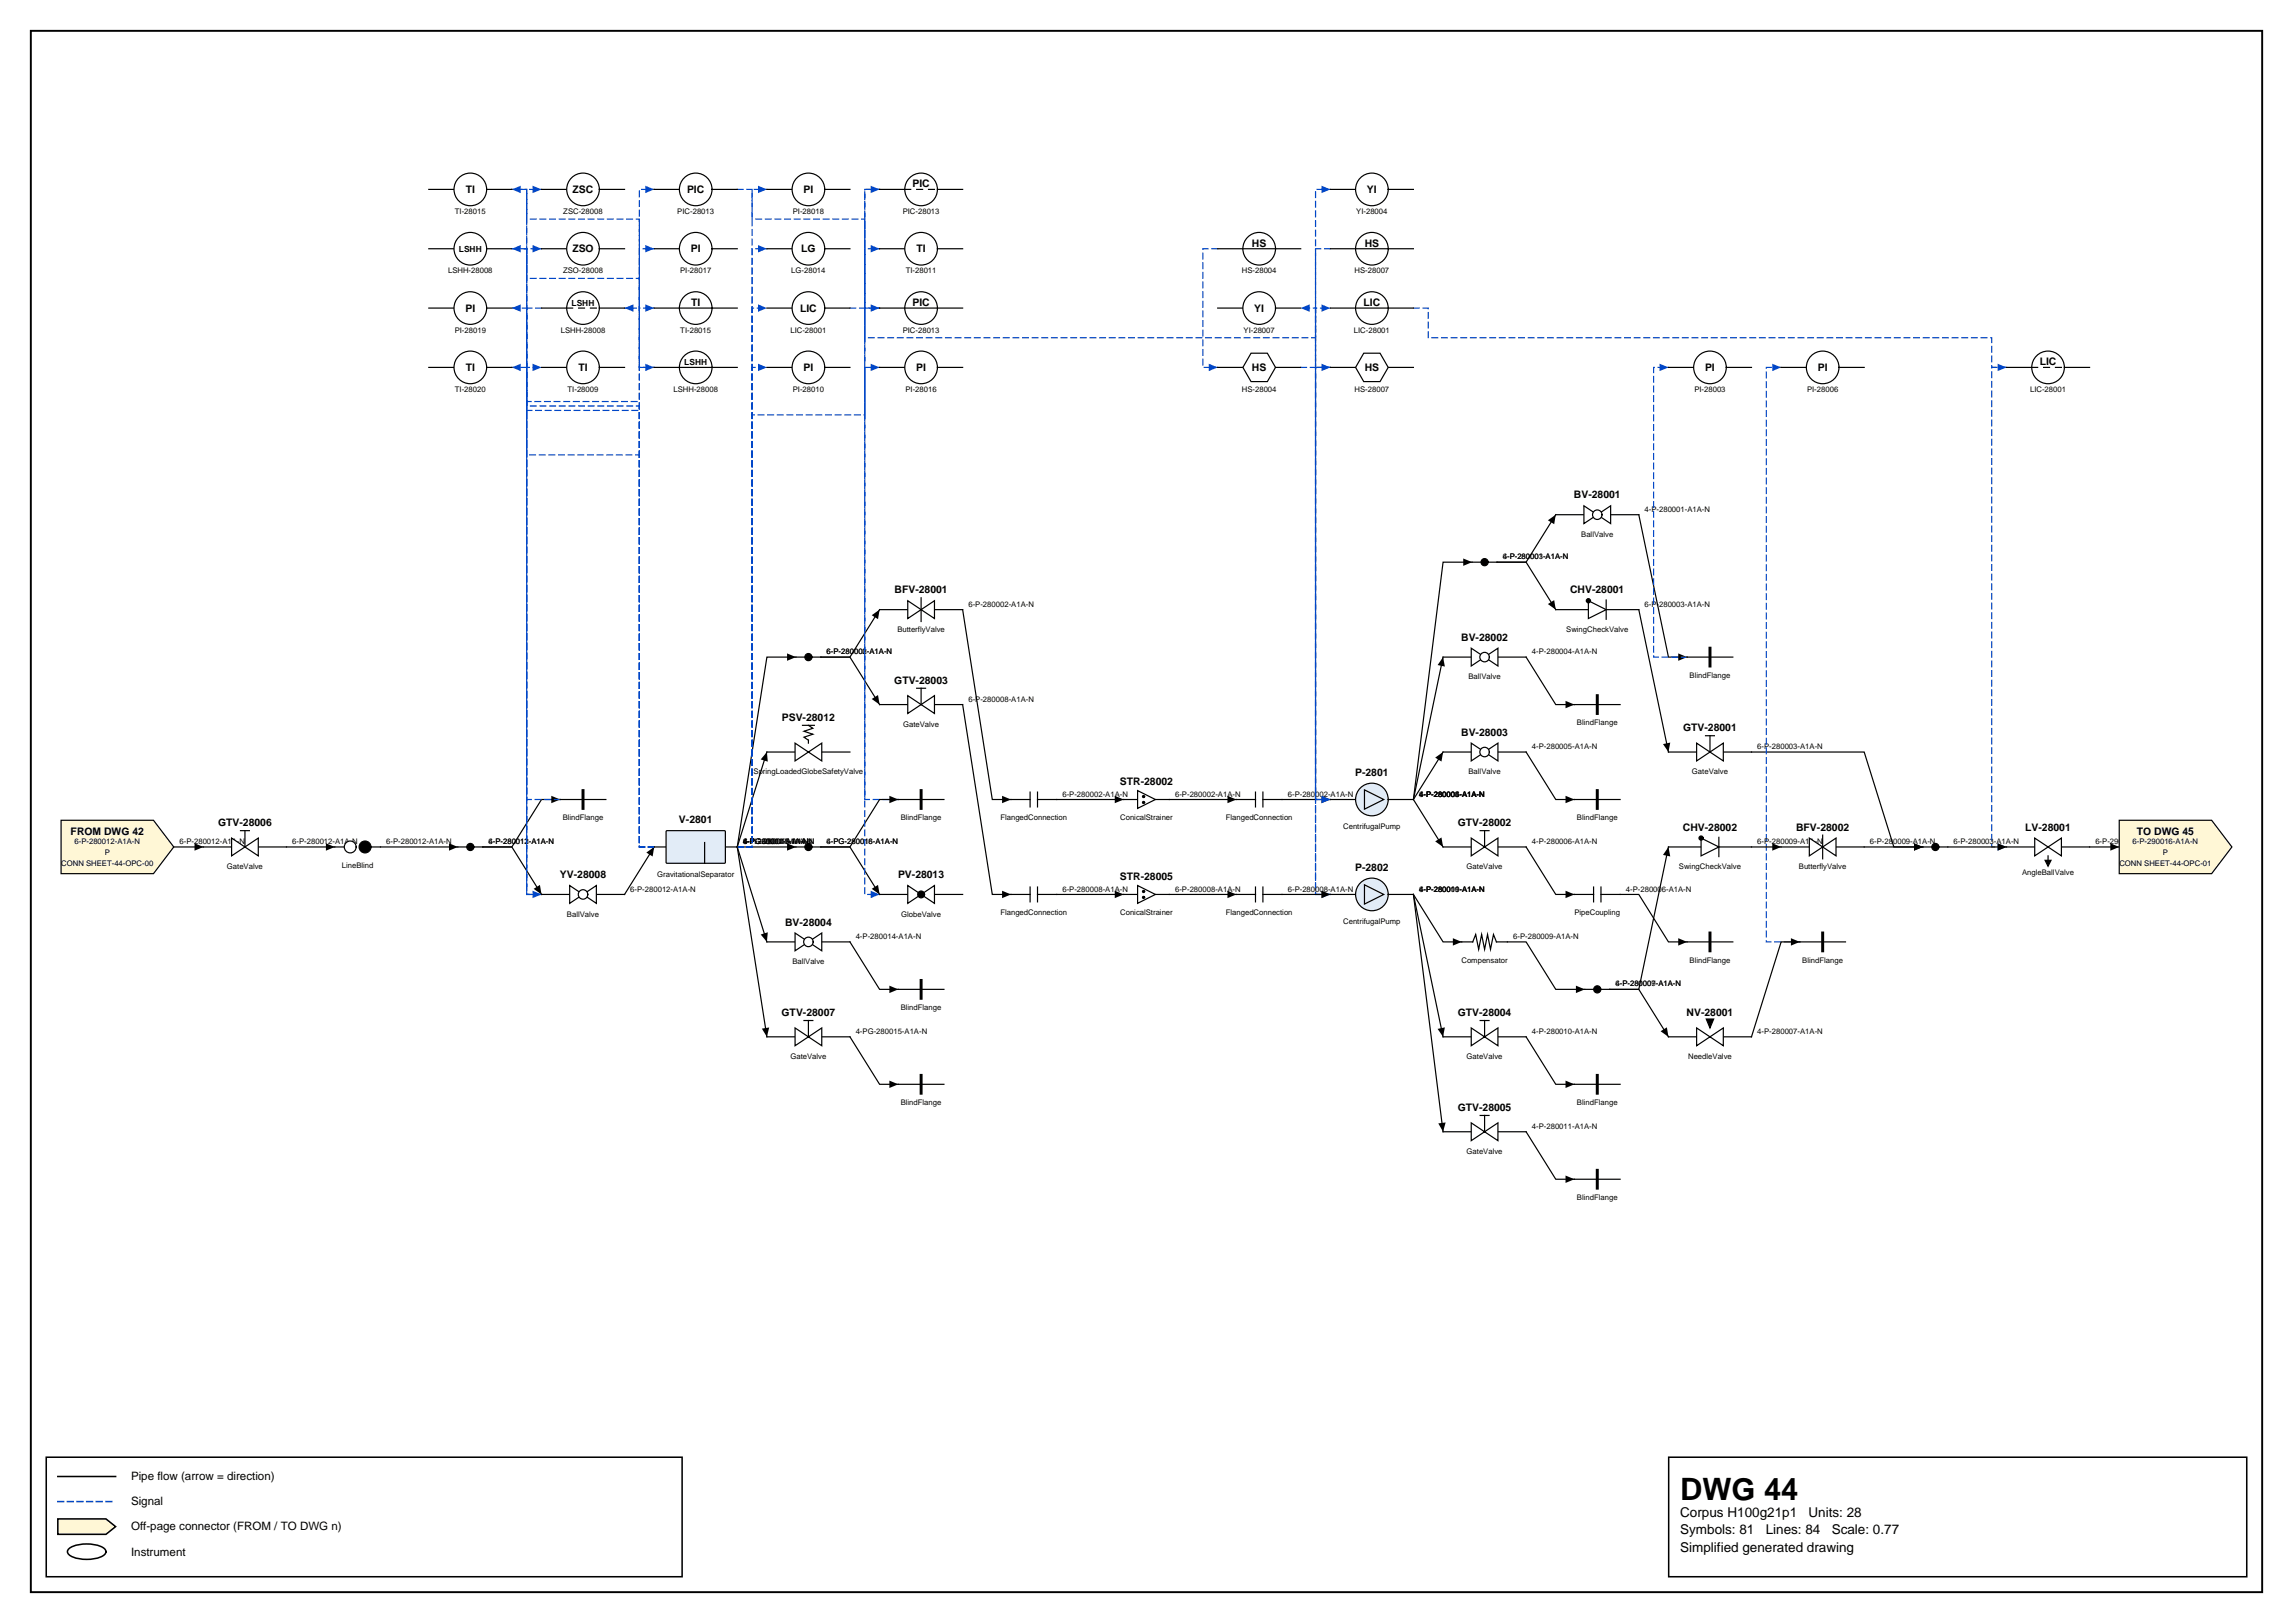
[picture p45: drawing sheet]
<svg xmlns="http://www.w3.org/2000/svg" width="420mm" height="297mm" viewBox="0 0 420 297" stroke-linecap="round" stroke-linejoin="round" font-family="sans-serif">
<defs><g id="words">
<text font-size="5.6" x="307.6" y="274.5">DWG 44</text>
<g font-size="2.5">
<text x="307.6" y="277.6">Corpus H100g21p1</text>
<text x="307.6" y="280.8">Symbols: 81</text>
<text x="323.3" y="280.8">Lines: 84</text>
<text x="331.1" y="277.6">Units: 28</text>
<text x="335.3" y="280.8">Scale: 0.77</text>
<text x="307.6" y="284">Simplified generated drawing</text>
</g>
<g font-size="2.1">
<text x="24" y="270.9">Pipe flow (arrow = direction)</text>
<text x="24" y="275.5">Signal</text>
<text x="24" y="280.1">Off-page connector (FROM / TO DWG n)</text>
<text x="24" y="284.7">Instrument</text>
</g>
<g font-size="1.9">
<text x="85.3" y="35.3">TI</text>
<text x="104.8" y="35.3">ZSC</text>
<text x="125.8" y="35.3">PIC</text>
<text x="147.1" y="35.3">PI</text>
<text x="167.1" y="34.3">PIC</text>
<text x="250.3" y="35.3">YI</text>
<text x="104.8" y="46.2">ZSO</text>
<text x="126.5" y="46.2">PI</text>
<text x="146.7" y="46.2">LG</text>
<text x="167.8" y="46.2">TI</text>
<text x="229.2" y="45.1">HS</text>
<text x="249.8" y="45.1">HS</text>
<text x="85.2" y="57">PI</text>
<text x="126.5" y="56">TI</text>
<text x="146.5" y="57">LIC</text>
<text x="167.1" y="56">PIC</text>
<text x="229.6" y="57">YI</text>
<text x="249.6" y="56">LIC</text>
<text x="85.3" y="67.9">TI</text>
<text x="105.9" y="67.9">TI</text>
<text x="147.1" y="67.9">PI</text>
<text x="167.7" y="67.9">PI</text>
<text x="229.2" y="67.9">HS</text>
<text x="249.8" y="67.9">HS</text>
<text x="312.2" y="67.9">PI</text>
<text x="332.8" y="67.9">PI</text>
<text x="373.4" y="66.8">LIC</text>
<text x="288.2" y="91.2">BV-28001</text>
<text x="163.8" y="108.6">BFV-28001</text>
<text x="287.5" y="108.6">CHV-28001</text>
<text x="267.5" y="117.3">BV-28002</text>
<text x="163.7" y="125.2">GTV-28003</text>
<text x="143.1" y="131.9">PSV-28012</text>
<text x="267.5" y="134.7">BV-28003</text>
<text x="308.2" y="133.9">GTV-28001</text>
<text x="205" y="143.6">STR-28002</text>
<text x="248.1" y="142">P-2801</text>
<text x="12.9" y="152.7">FROM DWG 42</text>
<text x="39.9" y="151.2">GTV-28006</text>
<text x="124.3" y="150.7">V-2801</text>
<text x="266.9" y="151.2">GTV-28002</text>
<text x="308.1" y="152">CHV-28002</text>
<text x="328.8" y="152">BFV-28002</text>
<text x="370.8" y="152">LV-28001</text>
<text x="391.2" y="152.7">TO DWG 45</text>
<text x="102.5" y="160.7">YV-28008</text>
<text x="164.4" y="160.7">PV-28013</text>
<text x="205" y="161">STR-28005</text>
<text x="248.1" y="159.4">P-2802</text>
<text x="143.7" y="169.4">BV-28004</text>
<text x="143.1" y="186">GTV-28007</text>
<text x="266.9" y="186">GTV-28004</text>
<text x="308.8" y="186">NV-28001</text>
<text x="266.9" y="203.3">GTV-28005</text>
</g>
<g font-size="1.5">
<text x="84" y="46.2">LSHH</text>
<text x="104.7" y="56">LSHH</text>
<text x="125.3" y="66.8">LSHH</text>
</g>
<g font-size="1.4">
<text x="83.3" y="39.2">TI-28015</text>
<text x="103.1" y="39.2">ZSC-28008</text>
<text x="124" y="39.2">PIC-28013</text>
<text x="145.1" y="39.2">PI-28018</text>
<text x="165.3" y="39.2">PIC-28013</text>
<text x="248.3" y="39.2">YI-28004</text>
<text x="82" y="50.1">LSHH-28008</text>
<text x="103.1" y="50.1">ZSO-28008</text>
<text x="124.5" y="50.1">PI-28017</text>
<text x="144.9" y="50.1">LG-28014</text>
<text x="165.8" y="50.1">TI-28011</text>
<text x="227.4" y="50.1">HS-28004</text>
<text x="248" y="50.1">HS-28007</text>
<text x="83.2" y="60.9">PI-28019</text>
<text x="102.7" y="60.9">LSHH-28008</text>
<text x="124.6" y="60.9">TI-28015</text>
<text x="144.7" y="60.9">LIC-28001</text>
<text x="165.3" y="60.9">PIC-28013</text>
<text x="227.7" y="60.9">YI-28007</text>
<text x="247.9" y="60.9">LIC-28001</text>
<text x="83.3" y="71.8">TI-28020</text>
<text x="103.9" y="71.8">TI-28009</text>
<text x="123.3" y="71.8">LSHH-28008</text>
<text x="145.1" y="71.8">PI-28010</text>
<text x="165.8" y="71.8">PI-28016</text>
<text x="227.4" y="71.8">HS-28004</text>
<text x="248" y="71.8">HS-28007</text>
<text x="310.2" y="71.8">PI-28003</text>
<text x="330.8" y="71.8">PI-28006</text>
<text x="371.7" y="71.8">LIC-28001</text>
<text x="301.1" y="93.7">4-P-280001-A1A-N</text>
<text x="289.5" y="98.3">BallValve</text>
<text x="275.1" y="102.4">6-P-280003-A1A-N</text>
<text x="275.1" y="102.4">4-P-280001-A1A-N</text>
<text x="177.3" y="111">6-P-280002-A1A-N</text>
<text x="301.1" y="111">6-P-280003-A1A-N</text>
<text x="151.3" y="119.7">6-P-280002-A1A-N</text>
<text x="151.3" y="119.7">6-P-280008-A1A-N</text>
<text x="164.3" y="115.6">ButterflyValve</text>
<text x="280.5" y="119.7">4-P-280004-A1A-N</text>
<text x="286.7" y="115.6">SwingCheckValve</text>
<text x="268.9" y="124.3">BallValve</text>
<text x="309.3" y="124.1">BlindFlange</text>
<text x="177.3" y="128.4">6-P-280008-A1A-N</text>
<text x="165.3" y="133">GateValve</text>
<text x="280.5" y="137.1">4-P-280005-A1A-N</text>
<text x="288.7" y="132.7">BlindFlange</text>
<text x="321.7" y="137.1">6-P-280003-A1A-N</text>
<text x="138" y="141.7">SpringLoadedGlobeSafetyValve</text>
<text x="268.9" y="141.7">BallValve</text>
<text x="309.8" y="141.7">GateValve</text>
<text x="194.5" y="145.8">6-P-280002-A1A-N</text>
<text x="215.1" y="145.8">6-P-280002-A1A-N</text>
<text x="235.8" y="145.8">6-P-280002-A1A-N</text>
<text x="259.8" y="145.8">4-P-280005-A1A-N</text>
<text x="259.8" y="145.8">6-P-280003-A1A-N</text>
<text x="259.8" y="145.8">4-P-280004-A1A-N</text>
<text x="259.8" y="145.8">4-P-280006-A1A-N</text>
<text x="13.6" y="154.5">6-P-280012-A1A-N</text>
<text x="32.9" y="154.5">6-P-280012-A1A-N</text>
<text x="53.5" y="154.5">6-P-280012-A1A-N</text>
<text x="70.7" y="154.5">6-P-280012-A1A-N</text>
<text x="89.4" y="154.5">6-P-280012-A1A-N</text>
<text x="89.4" y="154.5">4-P-280013-A1A-N</text>
<text x="103" y="150.1">BlindFlange</text>
<text x="136" y="154.5">4-FL-280017-A1A-N</text>
<text x="136" y="154.5">6-P-280002-A1A-N</text>
<text x="136" y="154.5">4-P-280014-A1A-N</text>
<text x="136" y="154.5">6-PG-280018-A1A-N</text>
<text x="136" y="154.5">4-PG-280015-A1A-N</text>
<text x="151.3" y="154.5">4-PG-280016-A1A-N</text>
<text x="151.3" y="154.5">6-PG-280018-A1A-N</text>
<text x="164.9" y="150.1">BlindFlange</text>
<text x="183.2" y="150.1">FlangedConnection</text>
<text x="205.1" y="150.1">ConicalStrainer</text>
<text x="224.4" y="150.1">FlangedConnection</text>
<text x="245.9" y="151.7">CentrifugalPump</text>
<text x="280.5" y="154.5">4-P-280006-A1A-N</text>
<text x="288.7" y="150.1">BlindFlange</text>
<text x="321.7" y="154.5">6-P-280009-A1A-N</text>
<text x="342.4" y="154.5">6-P-280009-A1A-N</text>
<text x="357.7" y="154.5">6-P-280003-A1A-N</text>
<text x="383.6" y="154.5">6-P-290016-A1A-N</text>
<text x="390.5" y="154.5">6-P-290016-A1A-N</text>
<text x="11.2" y="158.4">CONN SHEET-44-OPC-00</text>
<text x="19.2" y="156.5">P</text>
<text x="41.6" y="159.1">GateValve</text>
<text x="62.6" y="158.8">LineBlind</text>
<text x="120.3" y="160.4">GravitationalSeparator</text>
<text x="268.5" y="159.1">GateValve</text>
<text x="307.4" y="159.1">SwingCheckValve</text>
<text x="329.3" y="159.1">ButterflyValve</text>
<text x="370.2" y="160.2">AngleBallValve</text>
<text x="388" y="158.4">CONN SHEET-44-OPC-01</text>
<text x="396" y="156.5">P</text>
<text x="103.8" y="167.8">BallValve</text>
<text x="115.4" y="163.2">6-P-280012-A1A-N</text>
<text x="165" y="167.8">GlobeValve</text>
<text x="183.2" y="167.5">FlangedConnection</text>
<text x="194.5" y="163.2">6-P-280008-A1A-N</text>
<text x="205.1" y="167.5">ConicalStrainer</text>
<text x="215.1" y="163.2">6-P-280008-A1A-N</text>
<text x="224.4" y="167.5">FlangedConnection</text>
<text x="235.8" y="163.2">6-P-280008-A1A-N</text>
<text x="259.8" y="163.2">6-P-280009-A1A-N</text>
<text x="259.8" y="163.2">4-P-280010-A1A-N</text>
<text x="259.8" y="163.2">4-P-280011-A1A-N</text>
<text x="288.2" y="167.5">PipeCoupling</text>
<text x="297.7" y="163.2">4-P-280006-A1A-N</text>
<text x="156.7" y="171.9">4-P-280014-A1A-N</text>
<text x="245.9" y="169.1">CentrifugalPump</text>
<text x="277" y="171.9">6-P-280009-A1A-N</text>
<text x="145.1" y="176.5">BallValve</text>
<text x="267.6" y="176.2">Compensator</text>
<text x="309.3" y="176.2">BlindFlange</text>
<text x="330" y="176.2">BlindFlange</text>
<text x="164.9" y="184.9">BlindFlange</text>
<text x="295.8" y="180.5">6-P-280009-A1A-N</text>
<text x="295.8" y="180.5">4-P-280007-A1A-N</text>
<text x="156.7" y="189.2">4-PG-280015-A1A-N</text>
<text x="280.5" y="189.2">4-P-280010-A1A-N</text>
<text x="321.7" y="189.2">4-P-280007-A1A-N</text>
<text x="144.7" y="193.8">GateValve</text>
<text x="268.5" y="193.8">GateValve</text>
<text x="309.1" y="193.8">NeedleValve</text>
<text x="164.9" y="202.2">BlindFlange</text>
<text x="288.7" y="202.2">BlindFlange</text>
<text x="280.5" y="206.6">4-P-280011-A1A-N</text>
<text x="268.5" y="211.2">GateValve</text>
<text x="288.7" y="219.6">BlindFlange</text>
</g>
</g></defs>
<path d="M5.6 5.6h408.6v285.8h-408.6z" fill="none" stroke="#000" stroke-width=".35"/>
<path d="M8.5 266.7h116.4v21.9h-116.4zM10.6 270.2h10.6M305.5 266.7h105.8v21.9h-105.8z" fill="none" stroke="#000" stroke-width=".28"/>
<path d="M10.6 274.8h10.6" fill="none" stroke="#0046c8" stroke-width=".28" stroke-dasharray="1.1 .7"/>
<path d="M10.6 278h8.8l1.8 1.4-1.8 1.4h-8.8z" fill="#fff7d6" stroke="#000" stroke-width=".28"/>
<path d="M12.7 283.4a6.7 6.7 0 0 1 6.3 0 .72 .72 0 0 1 0 1.2 6.7 6.7 0 0 1-6.3 0 .72 .72 0 0 1 0-1.2z" fill="none" stroke="#000" stroke-width=".28"/>
<path d="M320.7 137.6h20.6l5.4 17.4h5.3M52.4 155h8.9M102.6 146.3h-3.5l-5.4 8.7h-5.3h5.3l5.4 8.7M305.5 155l-5.5 26.1h-5.3h5.3l5.5 8.7M382.6 155h5.4" fill="none" stroke="#000" stroke-width=".22"/>
<path d="M59.7 154.3l1.6 .7-1.6 .7zM100.9 145.6l1.7 .7-1.7 .7zM305.5 155l.3 1.7-1.3-.2zM350.4 154.3l1.6 .7-1.6 .7zM386.4 154.3l1.6 .7-1.6 .7zM97.7 162.7l1.2-.7 .2 1.7zM304 188.7l1.2-.7 .3 1.8z" fill="#000"/>
<path d="M243.6 67.2h-2.7v96.5h2.7" fill="none" stroke="#0046c8" stroke-width=".22" stroke-dasharray="1.1 .7"/>
<path d="M241.9 163l1.7 .7-1.7 .7z" fill="#0046c8"/>
<path d="M161 111.6l-5.4 8.7h-5.3h5.3l5.4 8.7M31.8 155h5.4M193.5 146.3h12.2" fill="none" stroke="#000" stroke-width=".22"/>
<path d="M159.6 112.6l1.4-1-.2 1.7zM159.6 127.9l1.2-.7 .2 1.8zM35.6 154.3l1.6 .7-1.6 .7zM204.1 145.6l1.6 .7-1.6 .7z" fill="#000"/>
<path d="M164.5 146.3h-6.2v-100.8h2.7" fill="none" stroke="#0046c8" stroke-width=".22" stroke-dasharray="1.1 .7"/>
<path d="M159.4 44.8l1.6 .7-1.6 .7z" fill="#0046c8"/>
<path d="M276 172.4h3.4l5.4 8.7h5.4" fill="none" stroke="#000" stroke-width=".22"/>
<path d="M288.5 180.4l1.7 .7-1.7 .7z" fill="#000"/>
<path d="M329.5 172.4h-6.1v-105.2h2.7" fill="none" stroke="#0046c8" stroke-width=".22" stroke-dasharray="1.1 .7"/>
<path d="M324.5 66.6l1.6 .6-1.6 .7z" fill="#0046c8"/>
<path d="M176.2 111.6l5.5 34.7h3.4M300 111.6l5.5 26M69.7 155h14.1M119.8 155l-5.5 8.7M320.7 155h5.4" fill="none" stroke="#000" stroke-width=".22"/>
<path d="M304.5 136.2l1.3-.3-.3 1.7zM82.2 154.3l1.6 .7-1.6 .7zM118.3 156l1.5-1-.3 1.8zM183.5 145.6l1.6 .7-1.6 .7zM324.5 154.3l1.6 .7-1.6 .7z" fill="#000"/>
<path d="M99.1 163.7h-2.7v-118.2h2.7" fill="none" stroke="#0046c8" stroke-width=".22" stroke-dasharray="1.1 .7"/>
<path d="M97.5 44.8l1.6 .7-1.6 .7z" fill="#0046c8"/>
<path d="M99.1 163.7h-2.7v-129h2.7" fill="none" stroke="#0046c8" stroke-width=".22" stroke-dasharray="1.1 .7"/>
<path d="M97.5 34l1.6 .7-1.6 .6z" fill="#0046c8"/>
<path d="M279.4 189.8l5.4 8.6h3.5" fill="none" stroke="#000" stroke-width=".22"/>
<path d="M286.6 197.8l1.7 .6-1.7 .7z" fill="#000"/>
<path d="M135 34.7h2.7v5.4h20.6v16.3h2.7" fill="none" stroke="#0046c8" stroke-width=".22" stroke-dasharray="1.1 .7"/>
<path d="M159.4 55.7l1.6 .7-1.6 .7z" fill="#0046c8"/>
<path d="M155.6 56.4h2.7v5.4h82.6v-5.4h2.7" fill="none" stroke="#0046c8" stroke-width=".22" stroke-dasharray="1.1 .7"/>
<path d="M241.9 55.7l1.7 .7-1.7 .7z" fill="#0046c8"/>
<path d="M234.7 146.3h8.9" fill="none" stroke="#000" stroke-width=".22"/>
<path d="M241.9 145.6l1.7 .7-1.7 .7z" fill="#000"/>
<path d="M99.1 56.4h-2.7v107.3h2.7" fill="none" stroke="#0046c8" stroke-width=".22" stroke-dasharray="1.1 .7"/>
<path d="M97.5 163l1.6 .7-1.6 .7z" fill="#0046c8"/>
<path d="M145.7 120.3h-5.3l-5.4 34.7 5.4-17.4" fill="none" stroke="#000" stroke-width=".22"/>
<path d="M140.4 137.6l.2 1.8-1.3-.4zM144.1 119.6l1.6 .7-1.6 .6z" fill="#000"/>
<path d="M119.8 155h-2.7v-109.5h2.7" fill="none" stroke="#0046c8" stroke-width=".22" stroke-dasharray="1.1 .7"/>
<path d="M118.1 44.8l1.7 .7-1.7 .7z" fill="#0046c8"/>
<path d="M119.8 155h-2.7v-120.3h2.7" fill="none" stroke="#0046c8" stroke-width=".22" stroke-dasharray="1.1 .7"/>
<path d="M118.1 34l1.7 .7-1.7 .6z" fill="#0046c8"/>
<path d="M135 155h2.7v-87.8h2.7" fill="none" stroke="#0046c8" stroke-width=".22" stroke-dasharray="1.1 .7"/>
<path d="M138.8 66.6l1.6 .6-1.6 .7z" fill="#0046c8"/>
<path d="M135 155h2.7v-98.6h2.7" fill="none" stroke="#0046c8" stroke-width=".22" stroke-dasharray="1.1 .7"/>
<path d="M138.8 55.7l1.6 .7-1.6 .7z" fill="#0046c8"/>
<path d="M135 155h2.7v-109.5h2.7" fill="none" stroke="#0046c8" stroke-width=".22" stroke-dasharray="1.1 .7"/>
<path d="M138.8 44.8l1.6 .7-1.6 .7z" fill="#0046c8"/>
<path d="M135 155l5.4 17.4" fill="none" stroke="#000" stroke-width=".22"/>
<path d="M139.3 171l1.3-.4-.2 1.8z" fill="#000"/>
<path d="M135 155h2.7v-120.3h2.7" fill="none" stroke="#0046c8" stroke-width=".22" stroke-dasharray="1.1 .7"/>
<path d="M138.8 34l1.6 .7-1.6 .6z" fill="#0046c8"/>
<path d="M119.8 155h-2.7v-71.7h-20.7v-16.1h-2.7" fill="none" stroke="#0046c8" stroke-width=".22" stroke-dasharray="1.1 .7"/>
<path d="M93.7 67.2l1.6-.6v1.3z" fill="#0046c8"/>
<path d="M135 155h10.7" fill="none" stroke="#000" stroke-width=".22"/>
<path d="M144.1 154.3l1.6 .7-1.6 .7z" fill="#000"/>
<path d="M119.8 155h-2.7v-81.5h-20.7v-17.1h-2.7" fill="none" stroke="#0046c8" stroke-width=".22" stroke-dasharray="1.1 .7"/>
<path d="M93.7 56.4l1.6-.7v1.4z" fill="#0046c8"/>
<path d="M119.8 155h-2.7v-80.7h-20.7v-28.8h-2.7" fill="none" stroke="#0046c8" stroke-width=".22" stroke-dasharray="1.1 .7"/>
<path d="M93.7 45.5l1.6-.7v1.4z" fill="#0046c8"/>
<path d="M135 155l5.4 34.8" fill="none" stroke="#000" stroke-width=".22"/>
<path d="M139.5 188.3l1.3-.3-.4 1.8z" fill="#000"/>
<path d="M119.8 155h-2.7v-79.9h-20.7v-40.4h-2.7" fill="none" stroke="#0046c8" stroke-width=".22" stroke-dasharray="1.1 .7"/>
<path d="M93.7 34.7l1.6-.7v1.3z" fill="#0046c8"/>
<path d="M135 155h2.7v-79.1h20.6v-8.7h2.7" fill="none" stroke="#0046c8" stroke-width=".22" stroke-dasharray="1.1 .7"/>
<path d="M159.4 66.6l1.6 .6-1.6 .7z" fill="#0046c8"/>
<path d="M264.2 137.6l-5.4 8.7" fill="none" stroke="#000" stroke-width=".22"/>
<path d="M262.8 138.7l1.4-1.1-.3 1.8z" fill="#000"/>
<path d="M243.6 146.3h-2.7v-111.6h2.7" fill="none" stroke="#0046c8" stroke-width=".22" stroke-dasharray="1.1 .7"/>
<path d="M241.9 34l1.7 .7-1.7 .6z" fill="#0046c8"/>
<path d="M300 94.2l5.5 26.1h3.4M269.5 102.9h-5.3l-5.4 43.4M176.2 129l5.5 34.7h3.4M264.2 120.3l-5.4 26M279.4 137.6l5.4 8.7h3.5M258.8 146.3l5.4 8.7" fill="none" stroke="#000" stroke-width=".22"/>
<path d="M267.9 102.2l1.6 .7-1.6 .7zM264.2 120.3l.3 1.7-1.3-.3zM307.3 119.6l1.6 .7-1.6 .6zM262.8 154l1.1-.7 .3 1.7zM286.6 145.6l1.7 .7-1.7 .7zM183.5 163l1.6 .7-1.6 .7z" fill="#000"/>
<path d="M258.8 56.4h2.7v5.4h103.1v5.4h2.8" fill="none" stroke="#0046c8" stroke-width=".22" stroke-dasharray="1.1 .7"/>
<path d="M365.7 66.6l1.7 .6-1.7 .7z" fill="#0046c8"/>
<path d="M243.6 45.5h-2.7v21.7h2.7" fill="none" stroke="#0046c8" stroke-width=".22" stroke-dasharray="1.1 .7"/>
<path d="M241.9 66.6l1.7 .6-1.7 .7z" fill="#0046c8"/>
<path d="M155.6 172.4l5.4 8.7h3.5M214.1 163.7h12.3" fill="none" stroke="#000" stroke-width=".22"/>
<path d="M224.7 163l1.7 .7-1.7 .7zM162.8 180.4l1.7 .7-1.7 .7z" fill="#000"/>
<path d="M161 56.4h-2.7v-21.7h2.7" fill="none" stroke="#0046c8" stroke-width=".22" stroke-dasharray="1.1 .7"/>
<path d="M159.4 34l1.6 .7-1.6 .6z" fill="#0046c8"/>
<path d="M284.8 94.2l-5.4 8.7h-5.3h5.3l5.4 8.7M267.6 172.4h-3.4l-5.4-8.7 5.4 26.1" fill="none" stroke="#000" stroke-width=".22"/>
<path d="M283.4 95.2l1.4-1-.3 1.7zM283.4 110.6l1.1-.8 .3 1.8zM266 171.7l1.6 .7-1.6 .7zM263.2 188.3l1.3-.3-.3 1.8z" fill="#000"/>
<path d="M243.6 163.7h-2.7v-107.3h-2.8" fill="none" stroke="#0046c8" stroke-width=".22" stroke-dasharray="1.1 .7"/>
<path d="M238.1 56.4l1.7-.7v1.4z" fill="#0046c8"/>
<path d="M258.8 163.7l5.4 43.4" fill="none" stroke="#000" stroke-width=".22"/>
<path d="M263.3 205.6l1.4-.2-.5 1.7z" fill="#000"/>
<path d="M308.9 120.3h-6.2v-53.1h2.8" fill="none" stroke="#0046c8" stroke-width=".22" stroke-dasharray="1.1 .7"/>
<path d="M303.8 66.6l1.7 .6-1.7 .7z" fill="#0046c8"/>
<path d="M164.5 146.3h-3.5l-5.4 8.7h-5.3h5.3l5.4 8.7M193.5 163.7h12.2" fill="none" stroke="#000" stroke-width=".22"/>
<path d="M162.8 145.6l1.7 .7-1.7 .7zM159.6 162.7l1.2-.7 .2 1.7zM204.1 163l1.6 .7-1.6 .7z" fill="#000"/>
<path d="M161 34.7h-2.7v129h2.7" fill="none" stroke="#0046c8" stroke-width=".22" stroke-dasharray="1.1 .7"/>
<path d="M159.4 163l1.6 .7-1.6 .7z" fill="#0046c8"/>
<path d="M367.4 67.2h-2.8v87.8h2.8" fill="none" stroke="#0046c8" stroke-width=".22" stroke-dasharray="1.1 .7"/>
<path d="M365.7 154.3l1.7 .7-1.7 .7z" fill="#0046c8"/>
<path d="M279.4 120.3l5.4 8.7h3.5M329.5 172.4h-3.4l-5.4 17.4" fill="none" stroke="#000" stroke-width=".22"/>
<path d="M286.6 128.3l1.7 .7-1.7 .6zM327.9 171.7l1.6 .7-1.6 .7z" fill="#000"/>
<path d="M238.1 67.2h2.8v79.1h2.7" fill="none" stroke="#0046c8" stroke-width=".22" stroke-dasharray="1.1 .7"/>
<path d="M241.9 145.6l1.7 .7-1.7 .7z" fill="#0046c8"/>
<path d="M102.6 146.3h-6.2v-79.1h2.7" fill="none" stroke="#0046c8" stroke-width=".22" stroke-dasharray="1.1 .7"/>
<path d="M97.5 66.6l1.6 .6-1.6 .7z" fill="#0046c8"/>
<path d="M119.8 67.2h-2.7v-10.8h-2.8" fill="none" stroke="#0046c8" stroke-width=".22" stroke-dasharray="1.1 .7"/>
<path d="M114.3 56.4l1.7-.7v1.4z" fill="#0046c8"/>
<path d="M93.7 45.5h2.7v5.5h20.7v16.2h2.7" fill="none" stroke="#0046c8" stroke-width=".22" stroke-dasharray="1.1 .7"/>
<path d="M118.1 66.6l1.7 .6-1.7 .7z" fill="#0046c8"/>
<path d="M279.4 155l5.4 8.7h3.5M341.3 155h10.7M296.6 163.7h3.4l5.5 8.7h3.4M155.6 189.8l5.4 8.6h3.5" fill="none" stroke="#000" stroke-width=".22"/>
<path d="M350.4 154.3l1.6 .7-1.6 .7zM286.6 163l1.7 .7-1.7 .7zM307.3 171.7l1.6 .7-1.6 .7zM162.8 197.8l1.7 .6-1.7 .7z" fill="#000"/>
<path d="M222.9 45.5h-2.7v21.7h2.7" fill="none" stroke="#0046c8" stroke-width=".22" stroke-dasharray="1.1 .7"/>
<path d="M221.3 66.6l1.6 .6-1.6 .7z" fill="#0046c8"/>
<path d="M93.7 34.7h2.7v5.4h20.7v16.3h2.7" fill="none" stroke="#0046c8" stroke-width=".22" stroke-dasharray="1.1 .7"/>
<path d="M118.1 55.7l1.7 .7-1.7 .7z" fill="#0046c8"/>
<path d="M99.1 67.2h4.7M109.7 67.2h4.6M83.8 155h4.6M214.1 146.3h12.3M356.6 155h10.8M234.7 163.7h8.9M279.4 207.1l5.4 8.7h3.5" fill="none" stroke="#000" stroke-width=".22"/>
<path d="M224.7 145.6l1.7 .7-1.7 .7zM365.7 154.3l1.7 .7-1.7 .7zM241.9 163l1.7 .7-1.7 .7zM286.6 215.1l1.7 .7-1.7 .7z" fill="#000"/>
<circle cx="86.1" cy="155" r=".65" fill="#000" stroke="#000" stroke-width=".22"/>
<circle cx="106.7" cy="67.2" r="2.99" fill="#fff" stroke="#000" stroke-width=".22"/>
<path d="M305.5 137.6h5.1M315.5 137.6h5.2" fill="none" stroke="#000" stroke-width=".22"/>
<path d="M310.6 136l4.9 3.3v-3.3l-4.9 3.3z" fill="#fff" stroke="#000" stroke-width=".22"/>
<path d="M312.3 134.7h1.6M313.1 134.7v2.9M37.2 155h5.2M47.3 155h5.1M290.2 181.1h4.5" fill="none" stroke="#000" stroke-width=".22"/>
<circle cx="292.4" cy="181.1" r=".65" fill="#000" stroke="#000" stroke-width=".22"/>
<path d="M42.4 153.4l4.9 3.2v-3.2l-4.9 3.2z" fill="#fff" stroke="#000" stroke-width=".22"/>
<path d="M44 152h1.7M44.8 152v3M367.4 155h5.1M377.4 155h5.2" fill="none" stroke="#000" stroke-width=".22"/>
<path d="M372.5 153.4l4.9 3.2v-3.2l-4.9 3.2z" fill="#fff" stroke="#000" stroke-width=".22"/>
<path d="M140.4 137.6h5.2M150.4 137.6h5.2M375 156.6v1.1" fill="none" stroke="#000" stroke-width=".22"/>
<path d="M374.4 157.5h1.1l-.5 1z" fill="#000" stroke="#000" stroke-width=".22"/>
<path d="M145.6 136l4.8 3.3v-3.3l-4.8 3.3z" fill="#fff" stroke="#000" stroke-width=".22"/>
<path d="M243.6 67.2h4.6M254.2 67.2h4.6M146.9 132.8h2.2M148 132.8l.8 .5-1.6 .5 1.6 .6-1.6 .5 .8 .6v.5" fill="none" stroke="#000" stroke-width=".22"/>
<path d="M249.7 64.6h3l1.5 2.6-1.5 2.6h-3l-1.5-2.6z" fill="#fff" stroke="#000" stroke-width=".22"/>
<path d="M326.1 67.2h4.6M336.7 67.2h4.6M145.7 120.3h4.6" fill="none" stroke="#000" stroke-width=".22"/>
<circle cx="148" cy="120.3" r=".65" fill="#000" stroke="#000" stroke-width=".22"/>
<circle cx="333.7" cy="67.2" r="2.99" fill="#fff" stroke="#000" stroke-width=".22"/>
<path d="M11.2 150.1h16.9l3.7 4.9-3.7 4.9h-16.9z" fill="#fff7d6" stroke="#000" stroke-width=".22"/>
<path d="M164.5 146.3h8.3M185.1 146.3h3.5M188.6 145v2.7M189.9 146.3h3.6M189.9 145v2.7M161 163.7h5.2M171.1 163.7h5.1" fill="none" stroke="#000" stroke-width=".22"/>
<path d="M168.6 144.7v3.3" fill="none" stroke="#000" stroke-width=".54"/>
<path d="M166.2 162.1l4.9 3.2v-3.2l-4.9 3.2z" fill="#fff" stroke="#000" stroke-width=".22"/>
<circle cx="168.6" cy="163.7" r=".62" fill="#000" stroke="#000" stroke-width=".22"/>
<path d="M119.8 56.4h4.6M130.4 56.4h4.6M267.6 172.4h2l.6-1.4 .5 2.7 .6-2.7 .5 2.7 .5-2.7 .6 2.7 .5-2.7 .6 1.4h2M329.5 172.4h8.4" fill="none" stroke="#000" stroke-width=".22"/>
<path d="M333.7 170.8v3.2" fill="none" stroke="#000" stroke-width=".54"/>
<circle cx="127.4" cy="56.4" r="2.99" fill="#fff" stroke="#000" stroke-width=".22"/>
<path d="M124.4 56.4h6M61.3 155h1.7M67.9 155h1.8" fill="none" stroke="#000" stroke-width=".22"/>
<circle cx="64.1" cy="155" r="1.09" fill="#fff" stroke="#000" stroke-width=".22"/>
<circle cx="66.8" cy="155" r="1.09" fill="#000" stroke="#000" stroke-width=".22"/>
<path d="M284.8 111.6h6M294.1 111.6h5.9" fill="none" stroke="#000" stroke-width=".22"/>
<path d="M290.8 109.9l3.3 1.7-3.3 1.6z" fill="#fff" stroke="#000" stroke-width=".22"/>
<path d="M294.1 109.8v3.5M305.5 155h5.9M314.7 155h6" fill="none" stroke="#000" stroke-width=".22"/>
<circle cx="290.8" cy="109.9" r=".38" fill="#000" stroke="#000" stroke-width=".22"/>
<path d="M311.4 153.4l3.3 1.6-3.3 1.6z" fill="#fff" stroke="#000" stroke-width=".22"/>
<path d="M161 111.6h5.2M171.1 111.6h5.1M314.7 153.2v3.6" fill="none" stroke="#000" stroke-width=".22"/>
<circle cx="311.4" cy="153.4" r=".38" fill="#000" stroke="#000" stroke-width=".22"/>
<path d="M166.2 109.9l4.9 3.3v-3.3l-4.9 3.3z" fill="#fff" stroke="#000" stroke-width=".22"/>
<path d="M168.6 109.4v4.3M99.1 163.7h5.2M109.2 163.7h5.1" fill="none" stroke="#000" stroke-width=".22"/>
<g fill="#fff" stroke="#000" stroke-width=".22">
<path d="M104.3 162.1l4.9 3.2v-3.2l-4.9 3.2z"/>
<circle cx="106.7" cy="163.7" r=".87"/>
</g>
<path d="M305.5 67.2h4.6M316.1 67.2h4.6" fill="none" stroke="#000" stroke-width=".22"/>
<circle cx="313.1" cy="67.2" r="2.99" fill="#fff" stroke="#000" stroke-width=".22"/>
<path d="M119.8 45.5h4.6M130.4 45.5h4.6" fill="none" stroke="#000" stroke-width=".22"/>
<circle cx="127.4" cy="45.5" r="2.99" fill="#fff" stroke="#000" stroke-width=".22"/>
<path d="M264.2 189.8h5.2M274.2 189.8h5.2" fill="none" stroke="#000" stroke-width=".22"/>
<path d="M269.4 188.1l4.8 3.3v-3.3l-4.8 3.3z" fill="#fff" stroke="#000" stroke-width=".22"/>
<path d="M119.8 34.7h4.6M130.4 34.7h4.6M271 186.8h1.6M271.8 186.8v3" fill="none" stroke="#000" stroke-width=".22"/>
<circle cx="127.4" cy="34.7" r="2.99" fill="#fff" stroke="#000" stroke-width=".22"/>
<path d="M140.4 67.2h4.6M151 67.2h4.6" fill="none" stroke="#000" stroke-width=".22"/>
<circle cx="148" cy="67.2" r="2.99" fill="#fff" stroke="#000" stroke-width=".22"/>
<path d="M140.4 56.4h4.6M151 56.4h4.6" fill="none" stroke="#000" stroke-width=".22"/>
<circle cx="148" cy="56.4" r="2.99" fill="#fff" stroke="#000" stroke-width=".22"/>
<path d="M99.1 56.4h4.7M109.7 56.4h4.6M226.4 146.3h3.5M229.9 145v2.7M231.2 146.3h3.5M231.2 145v2.7" fill="none" stroke="#000" stroke-width=".22"/>
<circle cx="106.7" cy="56.4" r="2.99" fill="#fff" stroke="#000" stroke-width=".22"/>
<path d="M103.8 56.4h1M105.9 56.4h1.1M108.1 56.4h1.1M119.8 155h2.1M132.8 155h2.2" fill="none" stroke="#000" stroke-width=".22"/>
<path d="M122 152.1h10.8v5.8h-10.8z" fill="#e2ecf7" stroke="#000" stroke-width=".22"/>
<path d="M129 154.2v3.8M243.6 146.3h4.6M254.2 146.3h4.6" fill="none" stroke="#000" stroke-width=".22"/>
<circle cx="251.2" cy="146.3" r="2.99" fill="#e2ecf7" stroke="#000" stroke-width=".22"/>
<path d="M249.8 144.6l3.5 1.7-3.5 1.8z" fill="none" stroke="#000" stroke-width=".22"/>
<path d="M388 150.1h16.9l3.7 4.9-3.7 4.9h-16.9z" fill="#fff7d6" stroke="#000" stroke-width=".22"/>
<path d="M161 129h5.2M171.1 129h5.1" fill="none" stroke="#000" stroke-width=".22"/>
<path d="M166.2 127.3l4.9 3.3v-3.3l-4.9 3.3z" fill="#fff" stroke="#000" stroke-width=".22"/>
<path d="M284.8 94.2h5.2M294.9 94.2h5.1M167.8 126h1.7M168.6 126v3" fill="none" stroke="#000" stroke-width=".22"/>
<g fill="#fff" stroke="#000" stroke-width=".22">
<path d="M290 92.6l4.9 3.2v-3.2l-4.9 3.2z"/>
<circle cx="292.4" cy="94.2" r=".87"/>
</g>
<path d="M264.2 137.6h5.2M274.2 137.6h5.2" fill="none" stroke="#000" stroke-width=".22"/>
<g fill="#fff" stroke="#000" stroke-width=".22">
<path d="M269.4 136l4.8 3.3v-3.3l-4.8 3.3z"/>
<circle cx="271.8" cy="137.6" r=".87"/>
</g>
<path d="M243.6 56.4h4.6M254.2 56.4h4.6" fill="none" stroke="#000" stroke-width=".22"/>
<circle cx="251.2" cy="56.4" r="2.99" fill="#fff" stroke="#000" stroke-width=".22"/>
<path d="M140.4 45.5h4.6M151 45.5h4.6M248.2 56.4h6M288.3 198.4h8.3" fill="none" stroke="#000" stroke-width=".22"/>
<path d="M292.4 196.8v3.3" fill="none" stroke="#000" stroke-width=".54"/>
<circle cx="148" cy="45.5" r="2.99" fill="#fff" stroke="#000" stroke-width=".22"/>
<path d="M243.6 45.5h4.6M254.2 45.5h4.6" fill="none" stroke="#000" stroke-width=".22"/>
<circle cx="251.2" cy="45.5" r="2.99" fill="#fff" stroke="#000" stroke-width=".22"/>
<path d="M248.2 45.5h6M205.7 163.7h2.6M211.5 163.7h2.6" fill="none" stroke="#000" stroke-width=".22"/>
<path d="M208.3 162.1l3.2 1.6-3.2 1.6z" fill="#fff" stroke="#000" stroke-width=".22"/>
<g fill="#000" stroke="#000" stroke-width=".22">
<circle cx="209.4" cy="163.2" r=".19"/>
<circle cx="209.4" cy="164.2" r=".19"/>
</g>
<path d="M140.4 172.4h5.2M150.4 172.4h5.2" fill="none" stroke="#000" stroke-width=".22"/>
<g fill="#fff" stroke="#000" stroke-width=".22">
<path d="M145.6 170.8l4.8 3.2v-3.2l-4.8 3.2z"/>
<circle cx="148" cy="172.4" r=".87"/>
</g>
<path d="M161 56.4h4.7M171.6 56.4h4.6" fill="none" stroke="#000" stroke-width=".22"/>
<circle cx="168.6" cy="56.4" r="2.99" fill="#fff" stroke="#000" stroke-width=".22"/>
<path d="M243.6 34.7h4.6M254.2 34.7h4.6M165.7 56.4h5.9" fill="none" stroke="#000" stroke-width=".22"/>
<circle cx="251.2" cy="34.7" r="2.99" fill="#fff" stroke="#000" stroke-width=".22"/>
<path d="M140.4 34.7h4.6M151 34.7h4.6" fill="none" stroke="#000" stroke-width=".22"/>
<circle cx="148" cy="34.7" r="2.99" fill="#fff" stroke="#000" stroke-width=".22"/>
<path d="M161 45.5h4.7M171.6 45.5h4.6M269.5 102.9h4.6M288.3 146.3h8.3" fill="none" stroke="#000" stroke-width=".22"/>
<path d="M292.4 144.7v3.3" fill="none" stroke="#000" stroke-width=".54"/>
<circle cx="271.8" cy="102.9" r=".65" fill="#000" stroke="#000" stroke-width=".22"/>
<circle cx="168.6" cy="45.5" r="2.99" fill="#fff" stroke="#000" stroke-width=".22"/>
<path d="M243.6 163.7h4.6M254.2 163.7h4.6" fill="none" stroke="#000" stroke-width=".22"/>
<circle cx="251.2" cy="163.7" r="2.99" fill="#e2ecf7" stroke="#000" stroke-width=".22"/>
<path d="M78.5 67.2h4.6M89.1 67.2h4.6M249.8 161.9l3.5 1.8-3.5 1.8z" fill="none" stroke="#000" stroke-width=".22"/>
<circle cx="86.1" cy="67.2" r="2.99" fill="#fff" stroke="#000" stroke-width=".22"/>
<path d="M99.1 45.5h4.7M109.7 45.5h4.6M288.3 129h8.3M308.9 120.3h8.3M145.7 155h4.6M185.1 163.7h3.5M188.6 162.3v2.8M189.9 163.7h3.6M189.9 162.3v2.8" fill="none" stroke="#000" stroke-width=".22"/>
<path d="M313.1 118.6v3.3M292.4 127.3v3.3" fill="none" stroke="#000" stroke-width=".54"/>
<circle cx="148" cy="155" r=".65" fill="#000" stroke="#000" stroke-width=".22"/>
<circle cx="106.7" cy="45.5" r="2.99" fill="#fff" stroke="#000" stroke-width=".22"/>
<path d="M161 34.7h4.7M171.6 34.7h4.6" fill="none" stroke="#000" stroke-width=".22"/>
<circle cx="168.6" cy="34.7" r="2.99" fill="#fff" stroke="#000" stroke-width=".22"/>
<path d="M165.7 34.7h1M167.8 34.7h1.1M170 34.7h1.1M367.4 67.2h4.6M377.9 67.2h4.7" fill="none" stroke="#000" stroke-width=".22"/>
<circle cx="375" cy="67.2" r="2.99" fill="#fff" stroke="#000" stroke-width=".22"/>
<path d="M372 67.2h1.1M374.1 67.2h1.1M376.3 67.2h1.1M305.5 189.8h5.1M315.5 189.8h5.2" fill="none" stroke="#000" stroke-width=".22"/>
<path d="M310.6 188.1l4.9 3.3v-3.3l-4.9 3.3z" fill="#fff" stroke="#000" stroke-width=".22"/>
<path d="M312.4 186.5h1.3l-.6 1.6z" fill="#000" stroke="#000" stroke-width=".22"/>
<path d="M78.5 56.4h4.6M89.1 56.4h4.6" fill="none" stroke="#000" stroke-width=".22"/>
<circle cx="86.1" cy="56.4" r="2.99" fill="#fff" stroke="#000" stroke-width=".22"/>
<path d="M264.2 120.3h5.2M274.2 120.3h5.2" fill="none" stroke="#000" stroke-width=".22"/>
<g fill="#fff" stroke="#000" stroke-width=".22">
<path d="M269.4 118.6l4.8 3.3v-3.3l-4.8 3.3z"/>
<circle cx="271.8" cy="120.3" r=".87"/>
</g>
<path d="M222.9 67.2h4.6M233.5 67.2h4.6" fill="none" stroke="#000" stroke-width=".22"/>
<path d="M229 64.6h3l1.5 2.6-1.5 2.6h-3l-1.5-2.6z" fill="#fff" stroke="#000" stroke-width=".22"/>
<path d="M119.8 67.2h4.6M130.4 67.2h4.6M102.6 146.3h8.3" fill="none" stroke="#000" stroke-width=".22"/>
<path d="M106.7 144.7v3.3" fill="none" stroke="#000" stroke-width=".54"/>
<circle cx="127.4" cy="67.2" r="2.99" fill="#fff" stroke="#000" stroke-width=".22"/>
<path d="M99.1 34.7h4.7M109.7 34.7h4.6M124.4 67.2h6M308.9 172.4h8.3M164.5 198.4h8.3" fill="none" stroke="#000" stroke-width=".22"/>
<path d="M313.1 170.8v3.2M168.6 196.8v3.3" fill="none" stroke="#000" stroke-width=".54"/>
<circle cx="106.7" cy="34.7" r="2.99" fill="#fff" stroke="#000" stroke-width=".22"/>
<path d="M78.5 45.5h4.6M89.1 45.5h4.6" fill="none" stroke="#000" stroke-width=".22"/>
<circle cx="86.1" cy="45.5" r="2.99" fill="#fff" stroke="#000" stroke-width=".22"/>
<path d="M264.2 155h5.2M274.2 155h5.2" fill="none" stroke="#000" stroke-width=".22"/>
<path d="M269.4 153.4l4.8 3.2v-3.2l-4.8 3.2z" fill="#fff" stroke="#000" stroke-width=".22"/>
<path d="M271 152h1.6M271.8 152v3M326.1 155h5.2M336.1 155h5.2" fill="none" stroke="#000" stroke-width=".22"/>
<path d="M331.3 153.4l4.8 3.2v-3.2l-4.8 3.2z" fill="#fff" stroke="#000" stroke-width=".22"/>
<path d="M222.9 56.4h4.6M233.5 56.4h4.6M333.7 152.8v4.4" fill="none" stroke="#000" stroke-width=".22"/>
<circle cx="230.5" cy="56.4" r="2.99" fill="#fff" stroke="#000" stroke-width=".22"/>
<path d="M288.3 163.7h3.5M291.8 162.3v2.8M293.1 163.7h3.5M293.1 162.3v2.8M140.4 189.8h5.2M150.4 189.8h5.2M164.5 181.1h8.3" fill="none" stroke="#000" stroke-width=".22"/>
<path d="M168.6 179.4v3.3" fill="none" stroke="#000" stroke-width=".54"/>
<path d="M145.6 188.1l4.8 3.3v-3.3l-4.8 3.3z" fill="#fff" stroke="#000" stroke-width=".22"/>
<path d="M222.9 45.5h4.6M233.5 45.5h4.6M147.2 186.8h1.6M148 186.8v3M288.3 215.8h8.3" fill="none" stroke="#000" stroke-width=".22"/>
<path d="M292.4 214.2v3.3" fill="none" stroke="#000" stroke-width=".54"/>
<circle cx="230.5" cy="45.5" r="2.99" fill="#fff" stroke="#000" stroke-width=".22"/>
<path d="M78.5 34.7h4.6M89.1 34.7h4.6M227.5 45.5h6" fill="none" stroke="#000" stroke-width=".22"/>
<circle cx="86.1" cy="34.7" r="2.99" fill="#fff" stroke="#000" stroke-width=".22"/>
<path d="M226.4 163.7h3.5M229.9 162.3v2.8M231.2 163.7h3.5M231.2 162.3v2.8M264.2 207.1h5.2M274.2 207.1h5.2" fill="none" stroke="#000" stroke-width=".22"/>
<path d="M269.4 205.5l4.8 3.3v-3.3l-4.8 3.3z" fill="#fff" stroke="#000" stroke-width=".22"/>
<path d="M161 67.2h4.7M171.6 67.2h4.6M271 204.1h1.6M271.8 204.1v3" fill="none" stroke="#000" stroke-width=".22"/>
<circle cx="168.6" cy="67.2" r="2.99" fill="#fff" stroke="#000" stroke-width=".22"/>
<path d="M205.7 146.3h2.6M211.5 146.3h2.6" fill="none" stroke="#000" stroke-width=".22"/>
<path d="M208.3 144.7l3.2 1.6-3.2 1.7z" fill="#fff" stroke="#000" stroke-width=".22"/>
<g fill="#000" stroke="#000" stroke-width=".22">
<circle cx="209.4" cy="145.8" r=".19"/>
<circle cx="209.4" cy="146.9" r=".19"/>
<circle cx="354.3" cy="155" r=".65"/>
</g>
<path d="M352 155h4.6" fill="none" stroke="#000" stroke-width=".22"/>
<use href="#words"/>
</svg>
